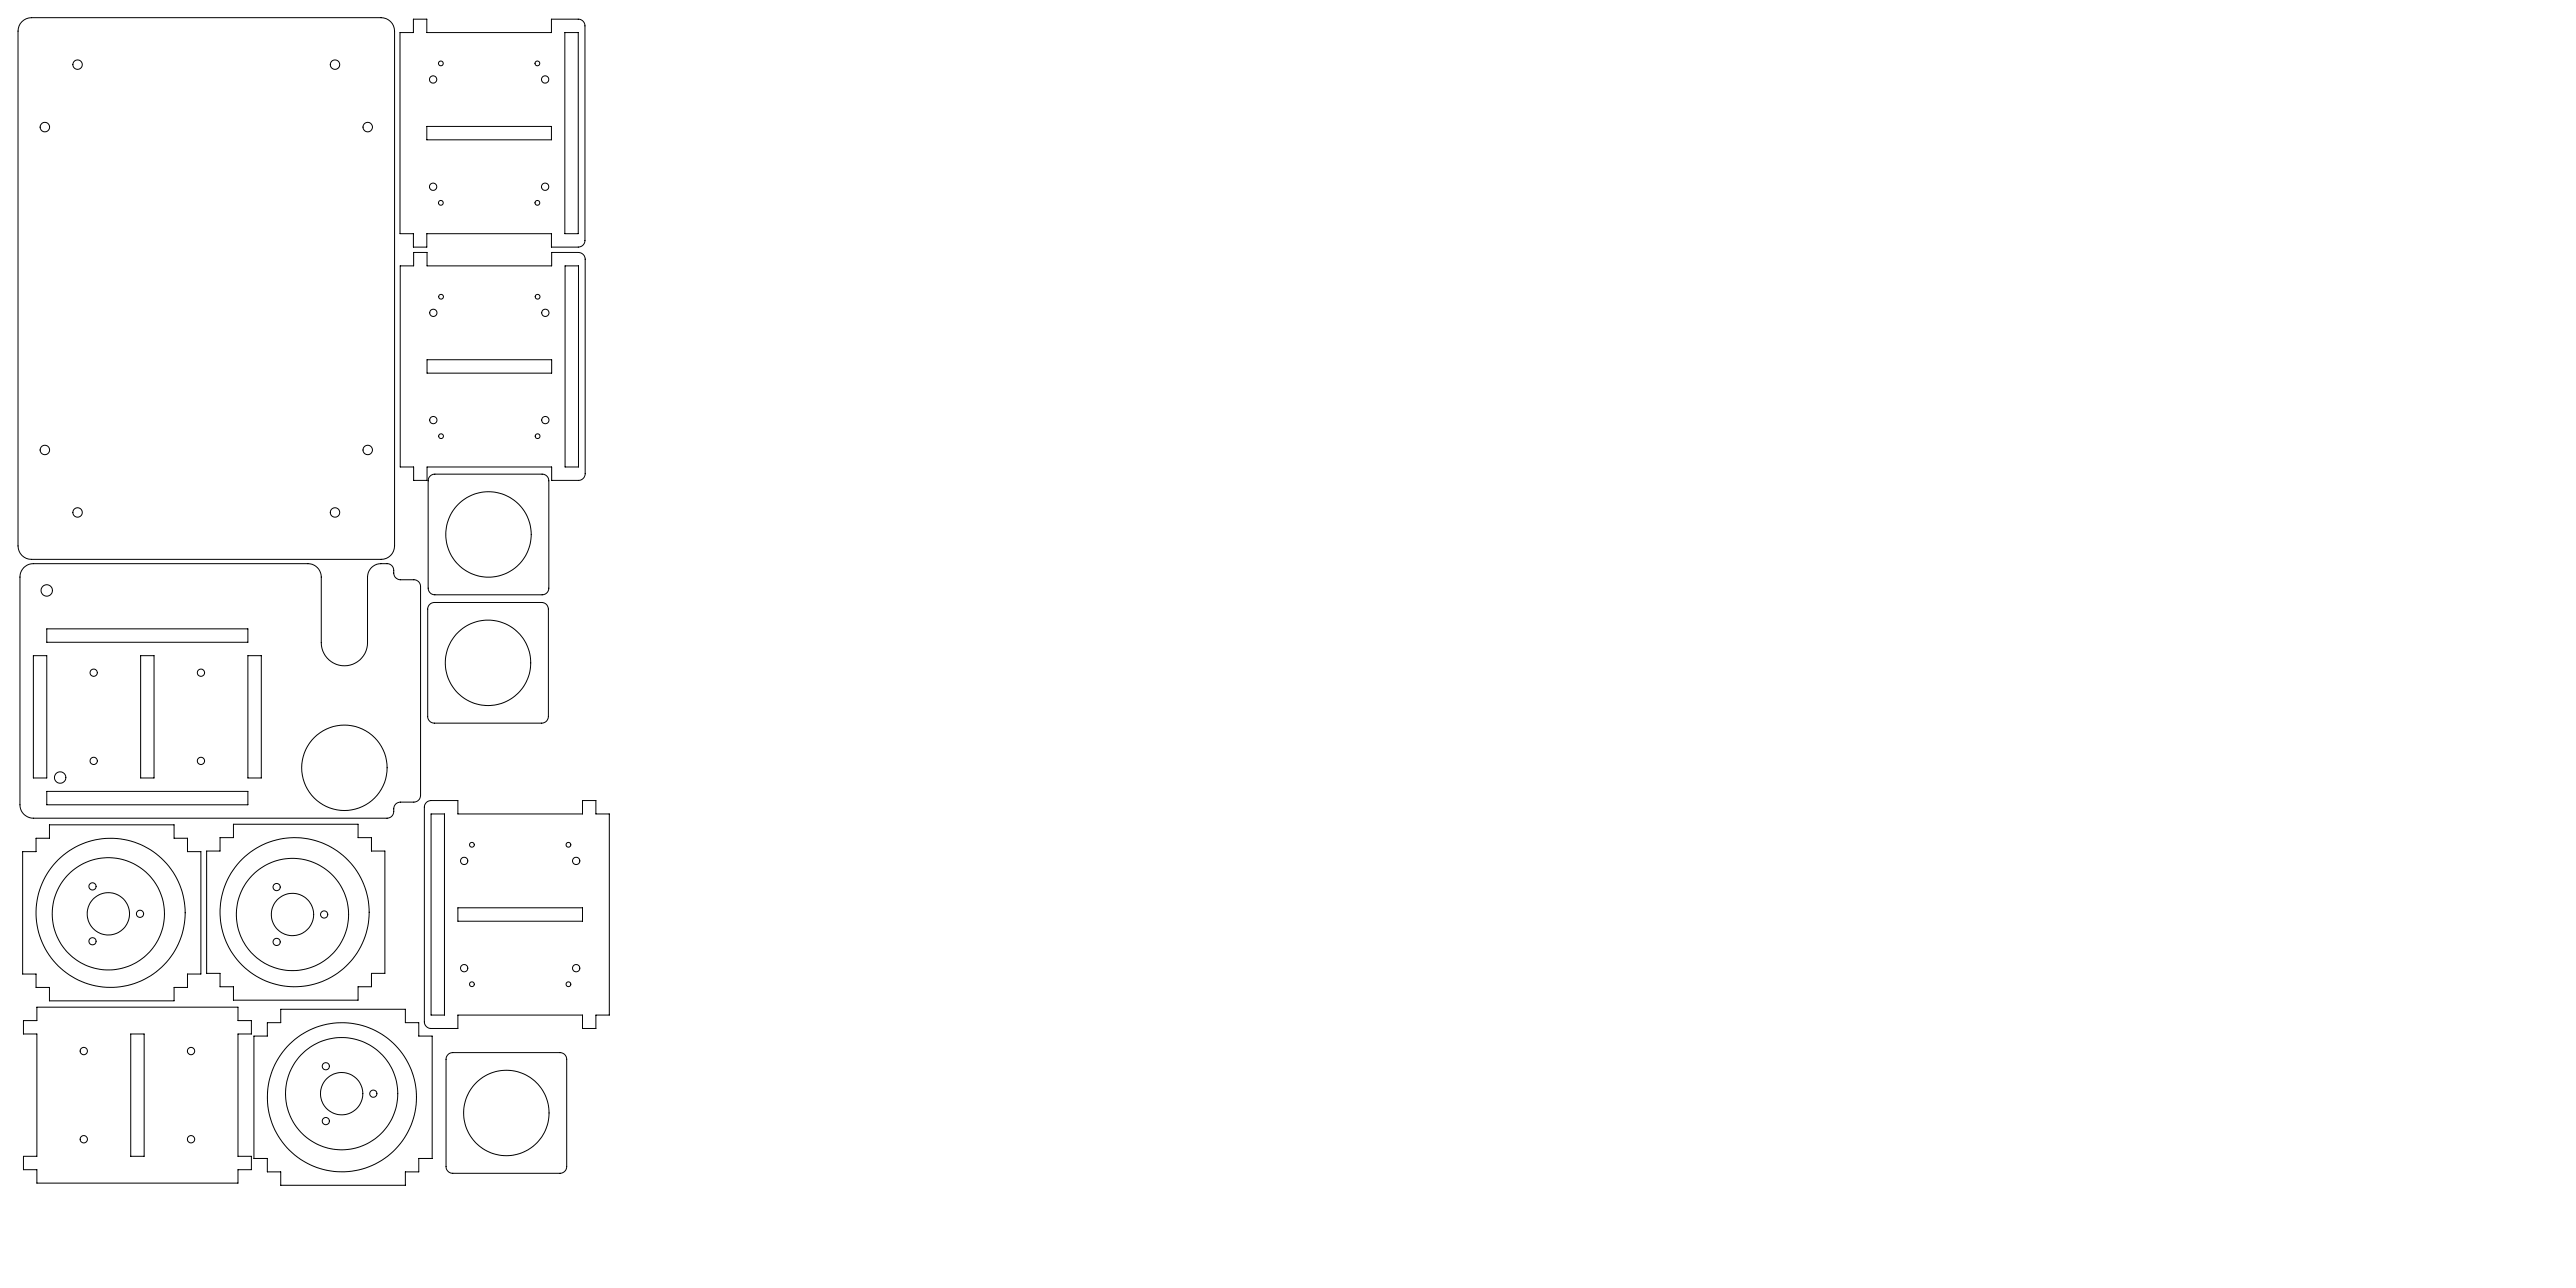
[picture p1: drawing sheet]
<svg xmlns="http://www.w3.org/2000/svg" width="1220mm" height="610mm" viewBox="0 0 1220 610" stroke-linecap="round" stroke-linejoin="round" font-family="sans-serif">
<g fill="none" stroke="#000" stroke-width=".47">
<path d="M10 10l2-1 3-1h166a6 6 0 0 1 6 7v244a6 6 0 0 1-6 6h-166a6 6 0 0 1-6-6v-244v-3zM189 15h7v-6h6v6h59v-6h13a3 3 0 0 1 3 3v102a3 3 0 0 1-3 3h-13v-6h-59v6h-6v-6h-7zM268 15h6v96h-6zM202 60h59v6h-59zM190 126h6v-6h6v6h59v-6h13a3 3 0 0 1 3 3v101a3 3 0 0 1-3 4h-13v-7h-59v7h-6v-7h-6zM268 126h6v95h-6zM202 170h59v7h-59zM204 225h2h51l2 1 1 2v51l-1 2-2 1h-51l-2-1-1-2v-51zM11 269l3-2h2h130a6 6 0 0 1 6 6v31a11 11 0 0 0 11 11 11 11 0 0 0 11-11v-31a6 6 0 0 1 6-6h3a4 4 0 0 1 4 5v2l2 1h7a3 3 0 0 1 3 3v99a3 3 0 0 1-3 3h-6a4 4 0 0 0-4 5l-1 2-2 1h-167a6 6 0 0 1-7-7v-108l1-2zM22 298h95v6h-95zM203 286l3-1h51l2 1 1 3v50l-1 2-2 1h-51h-2l-1-2v-52zM16 311h6v57h-6z"/>
<path d="M67 311h6v57h-6zM117 311h7v57h-7zM22 375h95v6h-95zM17 397h6v-6h59v6h7v6h6v58h-6v7h-7v6h-59v-6h-6v-7h-6v-58h6zM104 397h7v-7h59v7h6v6h6v58h-6v6h-6v7h-59v-7h-7v-6h-6v-58h6zM202 380l2-1h13v6h59v-6h6v6h7v96h-7v6h-6v-6h-59v6h-13a3 3 0 0 1-3-3v-102zM204 385h7v96h-7zM217 430h59v6h-59zM11 483h6v-6h96v6h6v7h-6v58h6v6h-6v6h-96v-6h-6v-6h6v-58h-6zM62 490h6v58h-6zM127 484h6v-6h59v6h6v7h7v58h-7v6h-6v6h-59v-6h-6v-6h-7v-58h7zM212 500l2-1h51h2l1 3v50v3l-3 1h-51l-2-1-1-3v-50z"/>
<circle cx="37" cy="31" r="2.2"/>
<circle cx="159" cy="31" r="2.2"/>
<circle cx="205" cy="38" r="1.7"/>
<circle cx="209" cy="30" r="1.1"/>
<circle cx="254" cy="30" r="1.1"/>
<circle cx="258" cy="38" r="1.7"/>
<circle cx="21" cy="60" r="2.3"/>
<circle cx="174" cy="60" r="2.3"/>
<circle cx="205" cy="88" r="1.7"/>
<circle cx="209" cy="96" r="1.1"/>
<circle cx="254" cy="96" r="1.1"/>
<circle cx="258" cy="88" r="1.7"/>
<circle cx="205" cy="148" r="1.7"/>
<circle cx="209" cy="141" r="1.1"/>
<circle cx="255" cy="141" r="1.1"/>
<circle cx="258" cy="148" r="1.7"/>
<circle cx="205" cy="199" r="1.7"/>
<circle cx="258" cy="199" r="1.7"/>
<circle cx="21" cy="213" r="2.3"/>
<circle cx="174" cy="213" r="2.2"/>
<circle cx="209" cy="207" r="1.1"/>
<circle cx="255" cy="207" r="1.1"/>
<circle cx="37" cy="243" r="2.2"/>
<circle cx="159" cy="243" r="2.2"/>
<circle cx="231" cy="253" r="20"/>
<circle cx="22" cy="280" r="2.7"/>
<circle cx="44" cy="319" r="1.7"/>
<circle cx="95" cy="319" r="1.7"/>
<circle cx="231" cy="314" r="20"/>
<circle cx="28" cy="368" r="2.7"/>
<circle cx="44" cy="360" r="1.7"/>
<circle cx="95" cy="360" r="1.7"/>
<circle cx="163" cy="364" r="20"/>
<circle cx="44" cy="420" r="1.7"/>
<circle cx="220" cy="408" r="1.7"/>
<circle cx="223" cy="400" r="1.1"/>
<circle cx="269" cy="400" r="1.1"/>
<circle cx="273" cy="408" r="1.7"/>
<circle cx="51" cy="433" r="27"/>
<circle cx="51" cy="433" r="10"/>
<circle cx="52" cy="432" r="35"/>
<circle cx="66" cy="433" r="1.7"/>
<circle cx="131" cy="420" r="1.7"/>
<circle cx="139" cy="433" r="27"/>
<circle cx="139" cy="433" r="10"/>
<circle cx="140" cy="432" r="35"/>
<circle cx="154" cy="433" r="1.7"/>
<circle cx="44" cy="446" r="1.7"/>
<circle cx="131" cy="446" r="1.7"/>
<circle cx="220" cy="459" r="1.7"/>
<circle cx="273" cy="459" r="1.7"/>
<circle cx="223" cy="466" r="1.1"/>
<circle cx="269" cy="466" r="1.1"/>
<circle cx="40" cy="498" r="1.7"/>
<circle cx="90" cy="498" r="1.7"/>
<circle cx="154" cy="505" r="1.7"/>
<circle cx="162" cy="518" r="27"/>
<circle cx="162" cy="518" r="10"/>
<circle cx="162" cy="520" r="35"/>
<circle cx="177" cy="518" r="1.7"/>
<circle cx="40" cy="540" r="1.7"/>
<circle cx="90" cy="540" r="1.7"/>
<circle cx="154" cy="531" r="1.7"/>
<circle cx="240" cy="527" r="20"/>
</g>
</svg>
